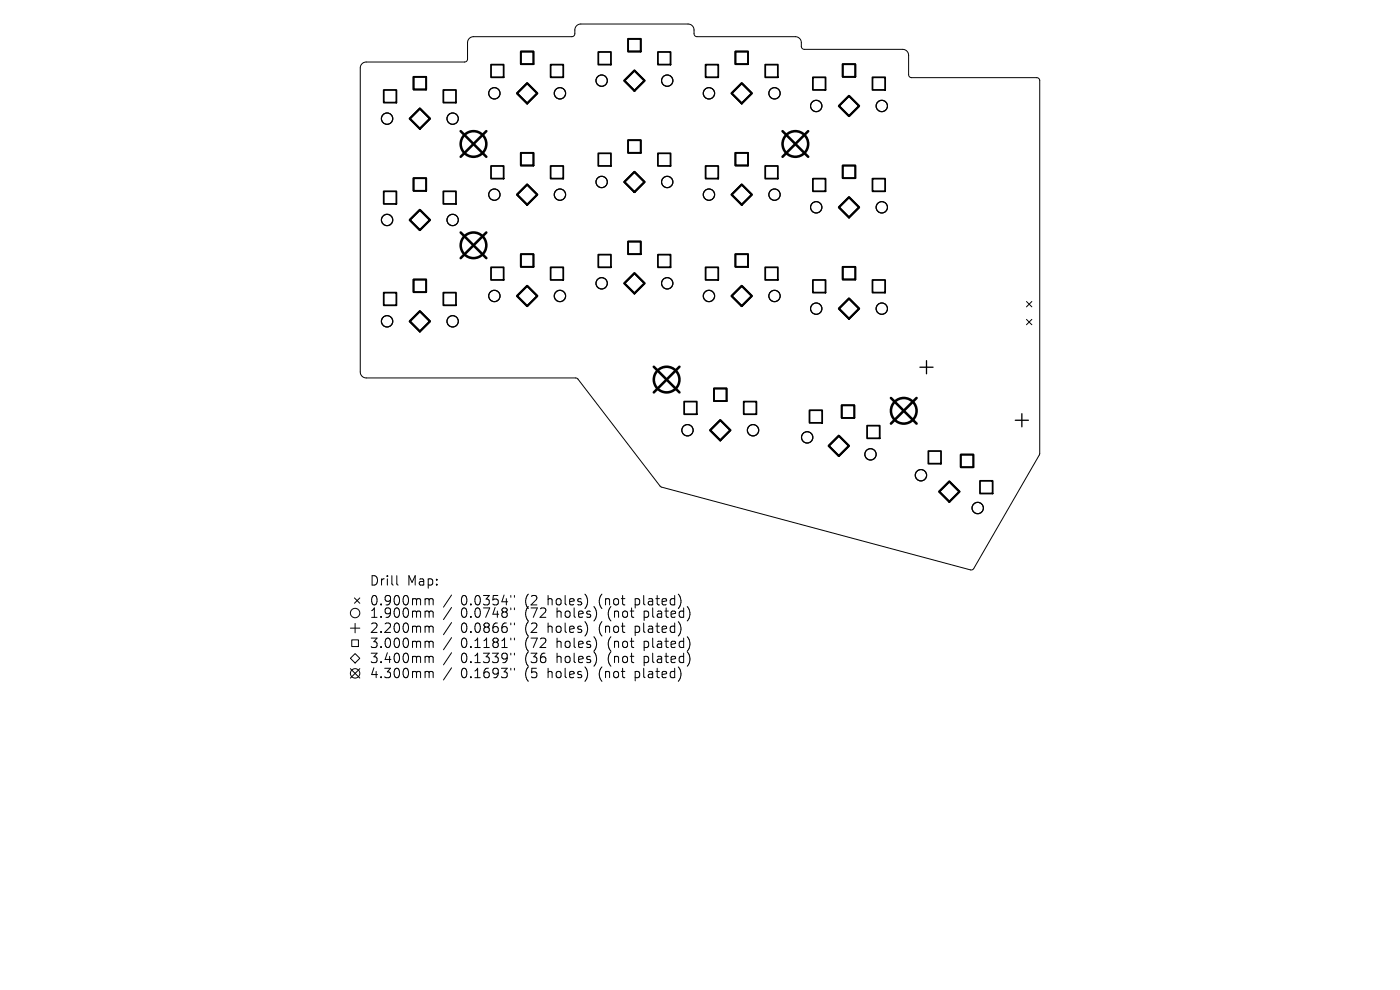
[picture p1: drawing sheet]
<svg xmlns="http://www.w3.org/2000/svg" width="297mm" height="210mm" viewBox="0 0 297 210" stroke-linecap="round" stroke-linejoin="round" font-family="sans-serif">
<defs><g id="words">
<g font-size="2.8">
<text x="78.3" y="124.5">Drill</text>
<text x="86.3" y="124.5">Map:</text>
<text x="78.3" y="128.7">0.900mm</text>
<text x="78.3" y="131.3">1.900mm</text>
<text x="97.8" y="128.7">0.0354&quot;</text>
<text x="97.8" y="131.3">0.0748&quot;</text>
<text x="111.5" y="128.7">(2</text>
<text x="111.5" y="131.3">(72</text>
<text x="116.5" y="128.7">holes)</text>
<text x="118.4" y="131.3">holes)</text>
<text x="127.5" y="128.7">(not</text>
<text x="129.4" y="131.3">(not</text>
<text x="135.3" y="128.7">plated)</text>
<text x="137.2" y="131.3">plated)</text>
<text x="78.3" y="134.5">2.200mm</text>
<text x="78.3" y="137.7">3.000mm</text>
<text x="97.8" y="134.5">0.0866&quot;</text>
<text x="97.8" y="137.7">0.1181&quot;</text>
<text x="111.5" y="134.5">(2</text>
<text x="111.5" y="137.7">(72</text>
<text x="116.5" y="134.5">holes)</text>
<text x="118.4" y="137.7">holes)</text>
<text x="127.5" y="134.5">(not</text>
<text x="129.4" y="137.7">(not</text>
<text x="135.3" y="134.5">plated)</text>
<text x="137.2" y="137.7">plated)</text>
<text x="78.3" y="140.9">3.400mm</text>
<text x="97.8" y="140.9">0.1339&quot;</text>
<text x="111.5" y="140.9">(36</text>
<text x="118.4" y="140.9">holes)</text>
<text x="129.4" y="140.9">(not</text>
<text x="137.2" y="140.9">plated)</text>
<text x="78.3" y="144.1">4.300mm</text>
<text x="97.8" y="144.1">0.1693&quot;</text>
<text x="111.5" y="144.1">(5</text>
<text x="116.5" y="144.1">holes)</text>
<text x="127.5" y="144.1">(not</text>
<text x="135.3" y="144.1">plated)</text>
</g>
</g></defs>
<g fill="none" stroke="#000" stroke-width=".21">
<path d="M76.8 13.5l.9-.3 21-.1 .3-.2 .2-.3v-3.6a1.26 1.26 0 0 1 1.3-1.2h20.9l.5-.4v-1a1.26 1.26 0 0 1 1.3-1.3h22.8a1.26 1.26 0 0 1 1.2 1.3l.1 1 .5 .4h20.9a1.26 1.26 0 0 1 1.3 1.2v1.1l.6 .4h20.9a1.26 1.26 0 0 1 1.3 1.2v4.2l.1 .3 .4 .3h26.6l.4 .1 .3 .5v79.2l-14.2 24.5-.5 .1-65.7-17.6-17.6-22.9-.3-.2h-44.6a1.26 1.26 0 0 1-1.3-1.3v-64.5zM217.8 64l1.1 1.1M217.8 67.7l1.1 1.2M218.9 64l-1.1 1.1M218.9 67.7l-1.1 1.2M74.3 139.6l1-1 1 1-1 1zM74.3 133.2h2M74.6 135.7h1.4v1.5h-1.4zM75.2 126.8l1.1 1.2M75.3 132.2v2M76.3 126.8l-1.1 1.2M84.2 122.1v1.7l.3 .3"/>
<path d="M90.5 127l.4 .1 .1 .2M90.5 129.6h.2l.3 .3M90.5 132.8l.4 .1 .1 .2M90.5 136l.4 .1 .1 .2M90.5 139.2l.4 .1 .1 .2M91 127.3l.3-.3 .5 .1 .1 1.2M91 127.3v1M91 129.9v1.1M91 133.1v1.1M91 136.3v1.1M91 139.5v1.1M91 129.9l.3-.3 .5 .1 .1 1.3"/>
<path d="M91 133.1l.3-.3 .5 .1 .1 1.3M91 136.3l.3-.3 .5 .1 .1 1.3M91 139.5l.3-.3 .5 .1 .1 1.3M95.8 126.2l-1.7 2.6M95.8 128.9l-1.7 2.5M95.8 132.1l-1.7 2.5M95.8 135.3l-1.7 2.5M95.8 138.5l-1.7 2.5M108.4 126.3v.4M108.4 129v.3M108.4 132.2v.3M108.4 135.4v.3"/>
<path d="M108.4 138.6v.3M109.1 126.3v.4M109.1 129v.3M109.1 132.2v.3M109.1 135.4v.3M109.1 138.6v.3M74.3 141.8l2 2M76.3 141.8l-2 2M90.5 142.4h.2l.3 .3M91 142.7v1.1M91 142.7l.3-.3 .5 .1 .1 1.3M95.8 141.7l-1.7 2.5"/>
<path d="M108.4 141.8v.3M109.1 141.8v.3"/>
<circle cx="75.3" cy="130" r="1"/>
<circle cx="75.3" cy="142.8" r="1"/>
</g>
<g fill="none" stroke="#000" stroke-width=".24">
<circle cx="104.9" cy="19.8" r="1.2"/>
<circle cx="118.8" cy="19.8" r="1.2"/>
<circle cx="127.6" cy="17.1" r="1.2"/>
<circle cx="141.5" cy="17.1" r="1.2"/>
<circle cx="150.4" cy="19.8" r="1.2"/>
<circle cx="164.3" cy="19.8" r="1.2"/>
<circle cx="82.1" cy="25.2" r="1.2"/>
<circle cx="96" cy="25.2" r="1.2"/>
<circle cx="127.6" cy="38.6" r="1.2"/>
<circle cx="141.5" cy="38.6" r="1.2"/>
<circle cx="173.2" cy="22.5" r="1.2"/>
<circle cx="187.1" cy="22.5" r="1.2"/>
<circle cx="82.1" cy="46.7" r="1.2"/>
<circle cx="96" cy="46.7" r="1.2"/>
<circle cx="104.9" cy="41.3" r="1.2"/>
<circle cx="118.8" cy="41.3" r="1.2"/>
<circle cx="150.4" cy="41.3" r="1.2"/>
<circle cx="164.3" cy="41.3" r="1.2"/>
<circle cx="173.2" cy="44" r="1.2"/>
<circle cx="187.1" cy="44" r="1.2"/>
<circle cx="82.1" cy="68.2" r="1.2"/>
<circle cx="96" cy="68.2" r="1.2"/>
<circle cx="104.9" cy="62.8" r="1.2"/>
<circle cx="118.8" cy="62.8" r="1.2"/>
<circle cx="127.6" cy="60.1" r="1.2"/>
<circle cx="141.5" cy="60.1" r="1.2"/>
<circle cx="150.4" cy="62.8" r="1.2"/>
<circle cx="164.3" cy="62.8" r="1.2"/>
<circle cx="173.2" cy="65.5" r="1.2"/>
<circle cx="187.1" cy="65.5" r="1.2"/>
<circle cx="145.8" cy="91.3" r="1.2"/>
<circle cx="159.8" cy="91.3" r="1.2"/>
<circle cx="171.2" cy="92.8" r="1.2"/>
<circle cx="184.7" cy="96.4" r="1.2"/>
<circle cx="195.4" cy="100.8" r="1.2"/>
<circle cx="207.4" cy="107.8" r="1.2"/>
</g>
<path d="M195.2 77.9h2.7M196.6 76.5v2.8M215.4 89.1h2.8M216.8 87.8v2.7" fill="none" stroke="#000" stroke-width=".28"/>
<g fill="none" stroke="#000" stroke-width=".38">
<path d="M81.4 19.1h2.7v2.7h-2.7zM87.7 16.3h2.7v2.7h-2.7zM94.1 19.1h2.6v2.7h-2.6zM104.2 13.7h2.7v2.7h-2.7zM110.5 10.9h2.7v2.7h-2.7zM116.8 13.7h2.7v2.7h-2.7zM126.9 11h2.7v2.7h-2.7zM133.3 8.2h2.6v2.7h-2.6zM139.6 11h2.7v2.7h-2.7zM149.7 13.7h2.7v2.7h-2.7zM156 10.9h2.7v2.7h-2.7zM162.3 13.7h2.7v2.7h-2.7z"/>
<path d="M172.4 16.4h2.7v2.7h-2.7zM178.8 13.6h2.7v2.7h-2.7zM185.1 16.4h2.7v2.7h-2.7zM87.7 37.8h2.7v2.7h-2.7zM104.2 35.2h2.7v2.7h-2.7zM110.5 32.4h2.7v2.7h-2.7zM116.8 35.2h2.7v2.7h-2.7zM126.9 32.5h2.7v2.7h-2.7zM133.3 29.7h2.6v2.7h-2.6zM139.6 32.5h2.7v2.7h-2.7zM149.7 35.2h2.7v2.7h-2.7zM156 32.4h2.7v2.7h-2.7z"/>
<path d="M162.3 35.2h2.7v2.7h-2.7zM172.4 37.9h2.7v2.7h-2.7zM178.8 35.1h2.7v2.7h-2.7zM185.1 37.9h2.7v2.7h-2.7zM81.4 40.6h2.7v2.7h-2.7zM87.7 59.3h2.7v2.7h-2.7zM94.1 40.6h2.6v2.7h-2.6zM104.2 56.7h2.7v2.7h-2.7zM110.5 53.9h2.7v2.7h-2.7zM116.8 56.7h2.7v2.7h-2.7zM126.9 54h2.7v2.7h-2.7zM133.3 51.2h2.6v2.7h-2.6z"/>
<path d="M139.6 54h2.7v2.7h-2.7zM149.7 56.7h2.7v2.7h-2.7zM156 53.9h2.7v2.7h-2.7zM162.3 56.7h2.7v2.7h-2.7zM172.4 59.4h2.7v2.7h-2.7zM178.8 56.6h2.7v2.7h-2.7zM185.1 59.4h2.7v2.7h-2.7zM81.4 62.1h2.7v2.7h-2.7zM94.1 62.1h2.6v2.7h-2.6zM145.1 85.2h2.7v2.7h-2.7zM151.5 82.4h2.6v2.7h-2.6zM157.8 85.2h2.7v2.7h-2.7z"/>
<path d="M171.7 87h2.7v2.7h-2.7zM178.6 86h2.6v2.7h-2.6zM183.9 90.3h2.7v2.7h-2.7zM196.9 95.7h2.7v2.7h-2.7zM203.8 96.4h2.7v2.7h-2.7zM207.9 102h2.7v2.7h-2.7z"/>
</g>
<g fill="none" stroke="#000" stroke-width=".43">
<path d="M109.7 19.8l2.1-2.2 2.2 2.2-2.2 2.1zM134.6 15l2.1 2.1-2.1 2.2-2.2-2.2zM155.2 19.8l2.2-2.2 2.1 2.2-2.1 2.1zM89.1 23l2.1 2.2-2.1 2.1-2.2-2.1zM132.4 38.6l2.2-2.1 2.1 2.1-2.1 2.2zM178 22.5l2.1-2.2 2.2 2.2-2.2 2.1zM86.9 46.7l2.2-2.2 2.1 2.2-2.1 2.1zM109.7 41.3l2.1-2.2 2.2 2.2-2.2 2.1zM155.2 41.3l2.2-2.2 2.1 2.2-2.1 2.1zM180.1 41.8l2.2 2.2-2.2 2.1-2.1-2.1zM86.9 68.2l2.2-2.2 2.1 2.2-2.1 2.1zM109.7 62.8l2.1-2.2 2.2 2.2-2.2 2.1z"/>
<path d="M132.4 60.1l2.2-2.2 2.1 2.2-2.1 2.1zM155.2 62.8l2.2-2.2 2.1 2.2-2.1 2.1zM180.1 63.3l2.2 2.2-2.2 2.1-2.1-2.1zM150.7 91.3l2.1-2.2 2.1 2.2-2.1 2.1zM175.8 94.6l2.2-2.2 2.1 2.2-2.1 2.1zM199.2 104.3l2.2-2.2 2.1 2.2-2.1 2.1z"/>
</g>
<g fill="none" stroke="#000" stroke-width=".54">
<path d="M97.7 27.8l5.5 5.5M103.2 27.8l-5.5 5.5M166 27.8l5.5 5.5M171.5 27.8l-5.5 5.5M97.7 49.3l5.5 5.5M103.2 49.3l-5.5 5.5M138.7 77.8l5.4 5.4M144.1 77.8l-5.4 5.4M189 84.4l5.4 5.5M194.4 84.4l-5.4 5.5"/>
<circle cx="100.5" cy="30.5" r="2.72"/>
<circle cx="168.7" cy="30.5" r="2.72"/>
<circle cx="100.5" cy="52" r="2.72"/>
<circle cx="141.4" cy="80.5" r="2.72"/>
<circle cx="191.7" cy="87.1" r="2.72"/>
</g>
<use href="#words"/>
</svg>
